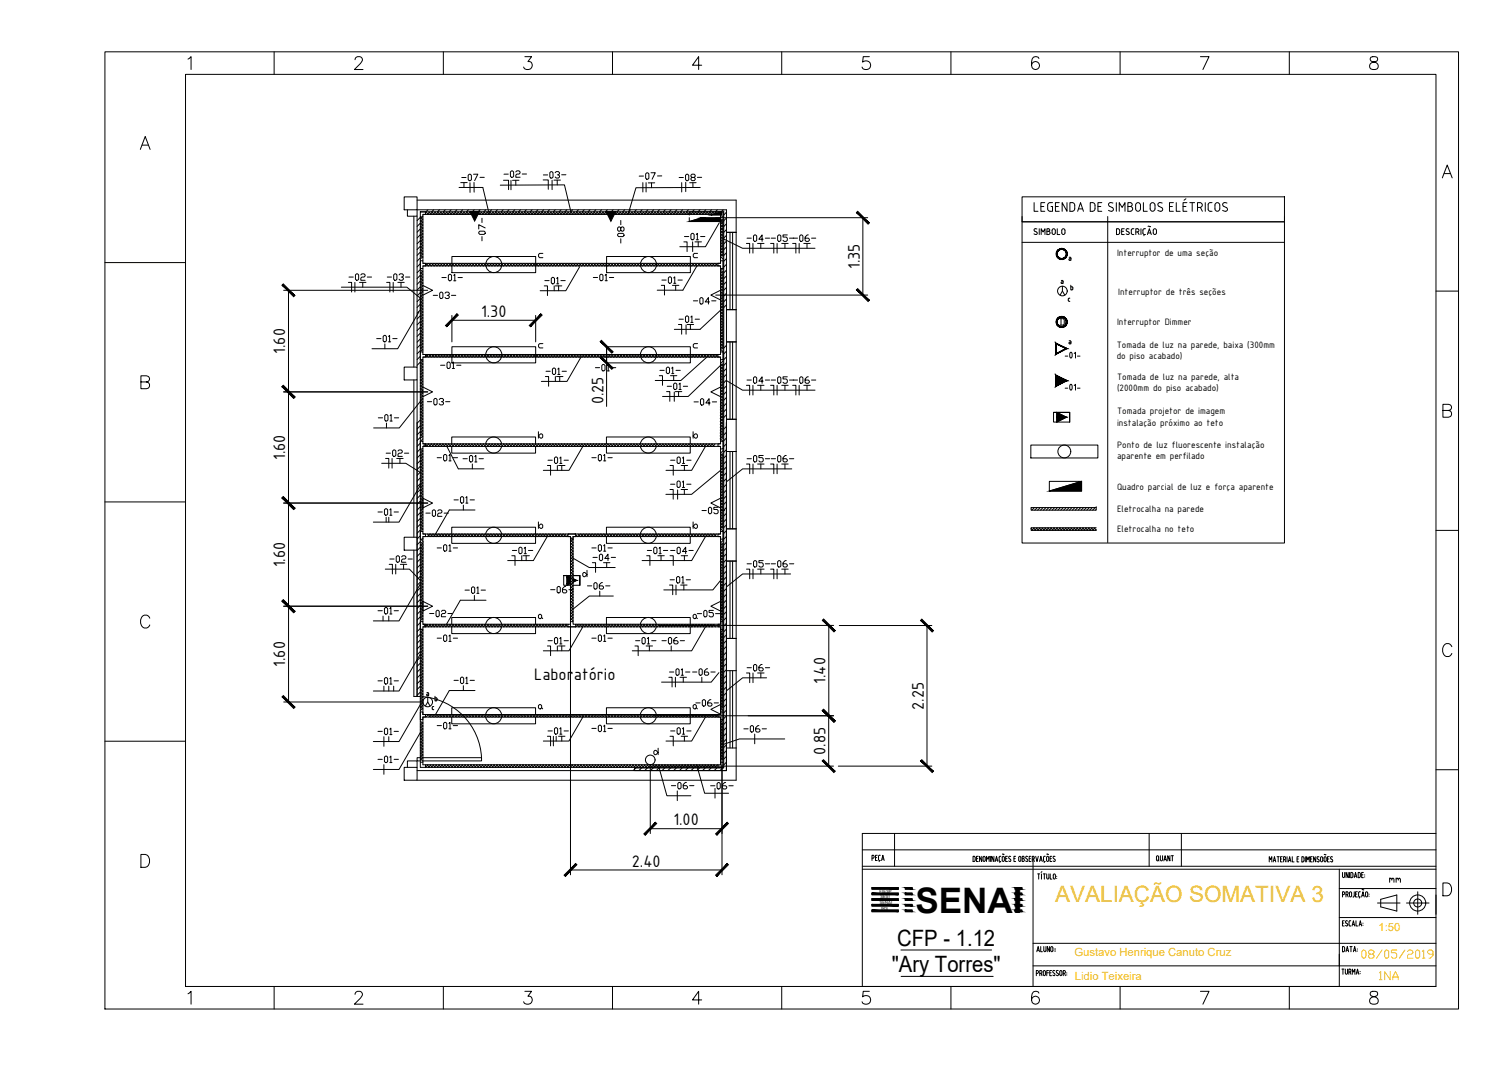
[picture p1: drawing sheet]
<svg xmlns="http://www.w3.org/2000/svg" width="1189mm" height="841mm" viewBox="0 0 1189 841" stroke-linecap="round" stroke-linejoin="round" font-family="sans-serif">
<defs><g id="words">
<text font-size="27.6" x="720" y="719">SENAI</text>
<text font-size="17.7" fill="#ffbf00" x="830" y="710">AVALIAÇÃO SOMATIVA 3</text>
<g font-size="17.7">
<text x="706" y="744">CFP - 1.12</text>
<text x="702" y="765">&quot;Ary Torres&quot;</text>
</g>
<g font-size="14.2">
<text x="676" y="212" transform="rotate(-90 676 212)">1.35</text>
<text x="378" y="249">1.30</text>
<text x="224" y="278" transform="rotate(-90 224 278)">1.60</text>
<text x="475" y="318" transform="rotate(-90 475 318)">0.25</text>
<text x="224" y="362" transform="rotate(-90 224 362)">1.60</text>
<text x="224" y="446" transform="rotate(-90 224 446)">1.60</text>
<text x="224" y="525" transform="rotate(-90 224 525)">1.60</text>
<text x="420" y="535">Laboratório</text>
<text x="650" y="538" transform="rotate(-90 650 538)">1.40</text>
<text x="727" y="558" transform="rotate(-90 727 558)">2.25</text>
<text x="649" y="594" transform="rotate(-90 649 594)">0.85</text>
<text x="530" y="649">1.00</text>
<text x="497" y="682">2.40</text>
</g>
<g font-size="10.6" fill="#ffbf00">
<text x="1071" y="755">08/05/2019</text>
<text x="1084" y="772">1NA</text>
</g>
<g font-size="9.3">
<text x="396" y="141">-02-</text>
<text x="427" y="141">-03-</text>
<text x="383" y="191" transform="rotate(-90 383 191)">-07-</text>
<text x="587" y="191">-04-</text>
<text x="606" y="191">-05-</text>
<text x="623" y="191">-06-</text>
<text x="274" y="222">-02-</text>
<text x="304" y="222">-03-</text>
<text x="347" y="222">-01-</text>
<text x="466" y="222">-01-</text>
<text x="545" y="241">-04-</text>
<text x="533" y="255">-01-</text>
<text x="296" y="270">-01-</text>
<text x="467" y="293">-01-</text>
<text x="429" y="296">-01-</text>
<text x="518" y="295">-01-</text>
<text x="363" y="365">-01-</text>
<text x="587" y="365">-05-</text>
<text x="606" y="365">-06-</text>
<text x="527" y="385">-01-</text>
<text x="343" y="435">-01-</text>
<text x="465" y="435">-01-</text>
<text x="466" y="442">-04-</text>
<text x="526" y="460">-01-</text>
<text x="433" y="468">-06-</text>
<text x="365" y="468">-01-</text>
<text x="296" y="484">-01-</text>
<text x="343" y="506">-01-</text>
<text x="430" y="508">-01-</text>
<text x="465" y="506">-01-</text>
<text x="499" y="508">-01-</text>
<text x="520" y="508">-06-</text>
<text x="587" y="529">-06-</text>
<text x="343" y="575">-01-</text>
<text x="296" y="579">-01-</text>
<text x="430" y="579">-01-</text>
<text x="527" y="579">-01-</text>
<text x="527" y="622">-06-</text>
</g>
<g font-size="8.9" fill="#ffbf00">
<text x="1085" y="733">1:50</text>
<text x="845" y="752">Gustavo Henrique Canuto Cruz</text>
<text x="846" y="771">Lidio Teixeira</text>
</g>
<g font-size="8.8">
<text x="362" y="143">-07-</text>
<text x="502" y="142">-07-</text>
<text x="533" y="143">-08-</text>
<text x="538" y="190">-01-</text>
<text x="492" y="193" transform="rotate(-90 492 193)">-08-</text>
<text x="428" y="224">-01-</text>
<text x="520" y="224">-01-</text>
<text x="340" y="236">-03-</text>
<text x="346" y="291">-01-</text>
<text x="587" y="303">-04-</text>
<text x="606" y="303">-05-</text>
<text x="623" y="303">-06-</text>
<text x="524" y="308">-01-</text>
<text x="335" y="320">-03-</text>
<text x="545" y="320">-04-</text>
<text x="297" y="332">-01-</text>
<text x="303" y="360">-02-</text>
<text x="343" y="364">-01-</text>
<text x="430" y="366">-01-</text>
<text x="465" y="364">-01-</text>
<text x="527" y="366">-01-</text>
<text x="356" y="397">-01-</text>
<text x="296" y="406">-01-</text>
<text x="334" y="407">-02-</text>
<text x="551" y="405">-05-</text>
<text x="402" y="437">-01-</text>
<text x="508" y="437">-01-</text>
<text x="527" y="437">-04-</text>
<text x="306" y="443">-02-</text>
<text x="587" y="447">-05-</text>
<text x="606" y="447">-06-</text>
<text x="461" y="465">-06-</text>
<text x="337" y="486">-02-</text>
<text x="548" y="486">-05-</text>
<text x="526" y="532">-01-</text>
<text x="544" y="532">-06-</text>
<text x="296" y="539">-01-</text>
<text x="356" y="539">-01-</text>
<text x="546" y="557">-06-</text>
<text x="465" y="577">-01-</text>
<text x="584" y="577">-06-</text>
<text x="296" y="601">-01-</text>
<text x="558" y="622">-06-</text>
</g>
<g font-size="7.9">
<text x="879" y="202">Interruptor de uma seção</text>
<text x="880" y="232">Interruptor de três seções</text>
<text x="879" y="256">Interruptor Dimmer</text>
<text x="879" y="273">Tomada de luz na parede, baixa (300mm</text>
<text x="879" y="282">do piso acabado)</text>
<text x="879" y="299">Tomada de luz na parede, alta</text>
<text x="879" y="308">(2000mm do piso acabado)</text>
<text x="879" y="326">Tomada projetor de imagem</text>
<text x="879" y="335">instalação próximo ao teto</text>
<text x="879" y="353">Ponto de luz fluorescente instalação</text>
<text x="879" y="361">aparente em perfilado</text>
<text x="879" y="385">Quadro parcial de luz e força aparente</text>
<text x="879" y="403">Eletrocalha na parede</text>
<text x="879" y="418">Eletrocalha no teto</text>
</g>
<g font-size="7.5">
<text x="909" y="678">QUANT</text>
<text x="1055" y="768">TURMA:</text>
</g>
<g font-size="6.6">
<text x="545" y="204">c</text>
<text x="545" y="275">c</text>
<text x="423" y="488">a</text>
<text x="544" y="488">a</text>
<text x="423" y="559">a</text>
<text x="544" y="559">a</text>
<text x="1093" y="695">mm</text>
</g>
<g font-size="3.7">
<text x="692" y="702">FIESP</text>
<text x="693" y="707">SESI</text>
<text x="692" y="711">SENAI</text>
<text x="693" y="716">IRS</text>
</g>
</g></defs>
<!-- layer: Cota -->
<g fill="none" stroke="#000" stroke-width=".79">
<path d="M83 41h1065v753h-1065zM686 698h21v2h-21zM712 698h6v2h-6zM799 698h5v2h-5zM686 703h21v1h-21zM686 707h21v1h-21zM686 712h21v1h-21zM686 716h21v1h-21zM712 716h6v1h-6zM712 712h6v1h-6zM712 707h6v1h-6zM712 703h6v1h-6z"/>
<path d="M799 716h5v1h-5zM799 712h5v1h-5zM799 707h5v1h-5zM799 703h5v1h-5z"/>
</g>
<!-- layer: Legenda -->
<g fill="none" stroke="#000" stroke-width=".79">
<path d="M146 59h984v717h-984zM148 46l2-1v10M216 41v18M413 45h5l-3 3a3 3 0 0 1 4 4 3 3 0 0 1-5 3l-1-1-1-1M482 41v18M552 51h-7l5-6v10M615 41v18M817 46a2.9 2.9 0 0 0-2-1 2.9 2.9 0 0 0-3 1 7 7 0 0 0 1 8 3 3 0 0 0 5-1 3 3 0 0 0-2-4 3 3 0 0 0-4 2M881 41v18M944 45h7l-5 10M1014 41v18M1079 45a2 2 0 0 0 1 3 4 4 0 0 1 4 5 4 4 0 0 1-4 2 4 4 0 0 1-2-4 5 5 0 0 1 4-3 2.1 2.1 0 0 0 1-3h-1z"/>
<path d="M110 118l4-11 4 11M112 114h5M1135 140l4-10 4 10M1136 137h5M83 207h63M1130 229h18M111 300h6a2.3 2.3 0 0 0 0-4h-6v10h4a2.7 2.7 0 0 0 3-3 2.7 2.7 0 0 0-3-3M1135 323l6-1a2.4 2.4 0 0 0 0-3l-6-1v10h5a2.7 2.7 0 0 0 2-2 2.7 2.7 0 0 0-2-3M83 395h63M1130 417h18M118 486a4 4 0 0 0-4-2 4 4 0 0 0-3 4 4 4 0 0 0 1 5 4 4 0 0 0 4 1l2-2M1142 509a4 4 0 0 0-4-3 4 4 0 0 0-3 4 4 4 0 0 0 1 5 4 4 0 0 0 5 1l1-2"/>
<path d="M83 583h63M1130 606h18M111 672h3a5 5 0 0 1 4 5 5 5 0 0 1-4 5h-3zM1135 695h4a5 5 0 0 1 3 5 5 5 0 0 1-3 5h-4zM1130 704v15M216 776v18M413 780h5l-3 4a3 3 0 0 1 4 4 3 3 0 0 1-5 2h-1l-1-2M482 776v18M615 776v18M678 776h452M881 776v18M944 780h7l-5 10"/>
<path d="M1014 776v18M148 782l2-2v10M552 787h-7l5-7v10M817 781a3 3 0 0 0-4-1 8 8 0 0 0 0 10 3 3 0 0 0 5-2 3 3 0 0 0-3-4 3 3 0 0 0-3 3M1079 780a2.1 2.1 0 0 0 1 4 4 4 0 0 1 4 4 4 4 0 0 1-4 2 4 4 0 0 1-2-3 5 5 0 0 1 4-3 2.1 2.1 0 0 0 1-4h-1z"/>
</g>
<!-- layer: 025 -->
<path d="M813 675v101M1054 684v92M1054 699h76M1054 722h76M813 760h317M813 742h317" fill="none" stroke="#000" stroke-width=".79"/>
<!-- layer: 050 -->
<g fill="none" stroke="#000" stroke-width=".79">
<path d="M704 656v26M904 656v26M930 656v26M1130 656h-452v120M678 669h452M678 684h452M678 682h452M1086 708l13-4v13l-13-4z"/>
<circle cx="1115" cy="710" r="6"/>
<circle cx="1115" cy="710" r="3"/>
</g>
<!-- layer: 018 -->
<g fill="none" stroke="#000" stroke-width=".79">
<path d="M686 675h1a1.2 1.2 0 0 0 1-1 1.2 1.2 0 0 0-1-1h-1v4M689 675h1M690 673h-1v4h1M691 674v2l2 1M692 677v1M693 673h-1l-1 1M694 677l1-4 1 4M694 676h1M767 675v-1h-1v4l1-1v-2M768 676h1M770 674h-2v4h2M772 674v4l-1-4v4"/>
<path d="M774 674h1v3a.9 .9 0 0 1-1 1 .9 .9 0 0 1-1-1zM776 678v-4l1 2 1-2v4M779 674v4M782 674v4l-2-4v4M783 678l1-4 1 4M783 677h2M786 677l1 1M786 675v2M787 678v1M787 678h.1M787 674l-1 1M789 672h1"/>
<path d="M789 674h1v3a.9 .9 0 0 1-1 1 .9 .9 0 0 1 0-1zM791 676h1M793 674h-2v4h2M795 674a1 1 0 0 0-1 0 1 1 0 0 0 0 1l1 1a1 1 0 0 1 0 2 .9 .9 0 0 1-1-1M798 676h1M799 674h-1v4h1M801 675a.9 .9 0 0 1 1-1 .9 .9 0 0 1 1 1v2a.9 .9 0 0 1-1 1 .9 .9 0 0 1-1-1M802 675v2M805 675a.9 .9 0 0 0 1 0 .9 .9 0 0 0-1-1h-1v4h1a1.2 1.2 0 0 0 1-1 1.2 1.2 0 0 0-1-1h-1M809 674a1 1 0 0 0-2 0 .9 .9 0 0 0 0 1l2 1a1.1 1.1 0 0 1-1 2 .9 .9 0 0 1-1-1M810 676h1M811 674h-1v4h1"/>
<path d="M812 676h1a1.2 1.2 0 0 0 1-1 1.2 1.2 0 0 0-1-1h-1v4M813 676l1 2M815 674l1 4 1-4M818 678l1-4 1 4M818 677h2M821 675v2l1 1M822 678v1M822 678h.1M822 674h-1v1M824 672h.1M824 674h1v3a.9 .9 0 0 1-1 1 .9 .9 0 0 1-1-1zM824 672h1"/>
<path d="M826 676h1M828 674h-2v4h2M830 674a.9 .9 0 0 0-1 0 .9 .9 0 0 0 0 1l1 1a1 1 0 0 1 0 2 .9 .9 0 0 1-1-1M999 678v-4l1 2 1-2v4M1002 678l1-4 1 4M1002 677h1M1005 674h2M1006 674v4M1008 676h1M1009 674h-1v4h1M1010 676h1a1.2 1.2 0 0 0 1-1 1.2 1.2 0 0 0-1-1h-1v4M1011 676l1 2"/>
<path d="M1013 674v4M1014 678l1-4 1 4M1014 677h1M1017 674v4h1M1021 676h1M1022 674h-1v4h1M1024 674h1l1 1v2l-1 1h-1zM1027 674v4M1028 678v-4l1 2 1-2v4M1031 676h1M1033 674h-2v4h2M1035 674v4l-1-4v4"/>
<path d="M1038 674a1 1 0 0 0-2 0 1.1 1.1 0 0 0 1 2l1 1a.9 .9 0 0 1-1 1 .9 .9 0 0 1-1 0M1039 674h1l1 3a.9 .9 0 0 1-1 1 .9 .9 0 0 1-1-1zM1042 674h1v3a.9 .9 0 0 1 0 1 .9 .9 0 0 1-1-1zM1043 672h-1M1044 676h2M1046 674h-2v4h2M1048 674a1 1 0 0 0-1 0 1 1 0 0 0 0 2l2 1a.9 .9 0 0 1-1 1 .9 .9 0 0 1-1 0M816 688h2M817 688v4M819 688v4M820 686h-1M821 688h2"/>
<path d="M822 688v4M824 688v2a1 1 0 0 0 0 2 1.1 1.1 0 0 0 1-2v-2M826 688v4h2M829 689a.9 .9 0 0 1 1-1 .9 .9 0 0 1 0 1v1a1 1 0 0 1 0 2 1.1 1.1 0 0 1-1-2M829 689v1M831 689v1M831 691h.1M1056 686v3M1058 686v3a.9 .9 0 0 1-1 1 .9 .9 0 0 1-1-1M1061 686v4l-2-4v4M1062 686v4M1063 686h1v1v3h-1z"/>
<path d="M1066 690l1-4 1 4M1066 689h1M1069 686h1v1v3h-1zM1071 688h1M1072 700h1M1073 686h-2v4h2M1074 688h.1M1074 690h.1M1056 704h1a1.2 1.2 0 0 0 1-1 1.2 1.2 0 0 0-1-1h-1v4M1059 704h1a1.2 1.2 0 0 0 1-1 1.2 1.2 0 0 0-1-1h-1v4M1060 704l1 2M1062 702h1v3a.9 .9 0 0 1 0 1 .9 .9 0 0 1-1-1z"/>
<path d="M1066 702l-1 3v1M1067 703h1M1068 702h-1v4h1M1070 702h-1v5M1070 706h.1M1070 702h.1M1071 706l1-4 1 4M1072 705h1M1075 702h1v3a.9 .9 0 0 1-1 1 .9 .9 0 0 1-1-1zM1077 703v1M1077 705h.1M1056 726h1"/>
<path d="M1058 724h-2v5h2M1059 728l1 1M1060 725a1 1 0 0 0-1 0 1 1 0 0 0 0 1l1 1v1M1063 724l-2 1v2l1 1 1 1M1064 729l1-5 1 5M1064 727h2M1067 724v5h1M1069 729l1-5 1 5M1070 727h1M1072 726h.1M1072 728h.1M816 749l1-4 1 4"/>
<path d="M816 748h2M819 745v4h1M821 745v3a.9 .9 0 0 0 1 1 .9 .9 0 0 0 1-1v-3M826 745v4l-2-4v4M827 746a.9 .9 0 0 1 1-1 .9 .9 0 0 1 0 1v2a.9 .9 0 0 1 0 1 .9 .9 0 0 1-1-1M827 746v2M829 747h.1M829 748h.1M830 747h.1M830 748h.1M1056 745h1l1 1v2l-1 1h-1zM1059 749l1-4 1 4"/>
<path d="M1059 748h2M1062 745h2M1063 745v4M1065 749l1-4 1 4M1065 748h2M815 766h1a1.2 1.2 0 0 0 1-1 1.2 1.2 0 0 0-1-1h-1v4M818 766h1a1.2 1.2 0 0 0 1-1 1.2 1.2 0 0 0-1-1h-1v4M819 766l1 2M821 764h1l1 2a1.1 1.1 0 0 1-1 2 1.1 1.1 0 0 1-1-2zM824 765h1M825 764h-1v4M826 765h1"/>
<path d="M827 764h-1v4h1M830 764a1 1 0 0 0-2 0 1 1 0 0 0 1 1l1 1a1 1 0 0 1 0 2 1.1 1.1 0 0 1-2-1M833 764a1 1 0 0 0-2 0 .9 .9 0 0 0 0 1l2 1a1.1 1.1 0 0 1-1 2 .9 .9 0 0 1-1-1M834 764h1l1 2a1.1 1.1 0 0 1-1 2 1.1 1.1 0 0 1-1-2zM837 766a1.2 1.2 0 0 0 1-1 1.2 1.2 0 0 0-1-1v4M838 766v2M839 765v1M839 767h.1"/>
</g>
<!-- layer: LCENTRO -->
<path d="M1084 710h18M1107 710h17M1115 702v17" fill="none" stroke="#000" stroke-width=".79"/>
<!-- layer: 0 -->
<path d="M709 747h71M709 768h72" fill="none" stroke="#000" stroke-width=".79"/>
<!-- layer: Cota -->
<g fill="#000" stroke="#000" stroke-width=".79">
<path d="M686 698l21 2v-2zM686 698l21 2h-21z"/>
<path d="M712 698l6 2v-2zM712 698l6 2h-6z"/>
<path d="M799 698l5 2v-2zM799 698l5 2h-5z"/>
<path d="M686 703l21 1v-1zM686 703l21 1h-21z"/>
<path d="M686 707l21 1v-1zM686 707l21 1h-21z"/>
<path d="M686 712l21 1v-1zM686 712l21 1h-21z"/>
<path d="M686 716l21 1v-1zM686 716l21 1h-21z"/>
<path d="M712 703l6 1v-1zM712 703l6 1h-6z"/>
<path d="M712 707l6 1v-1zM712 707l6 1h-6z"/>
<path d="M712 712l6 1v-1zM712 712l6 1h-6z"/>
<path d="M712 716l6 1v-1zM712 716l6 1h-6z"/>
<path d="M799 703l5 1v-1zM799 703l5 1h-5z"/>
<path d="M799 707l5 1v-1zM799 707l5 1h-5z"/>
<path d="M799 712l5 1v-1zM799 712l5 1h-5z"/>
<path d="M799 716l5 1v-1zM799 716l5 1h-5z"/>
</g>
<!-- layer: Texto -->
<path d="M279 47l1-2h3a2.4 2.4 0 0 1 2 3l-6 7h7M349 41v18M684 45h-5v4a4 4 0 0 1 5 0 4 4 0 0 1-1 5 4 4 0 0 1-5-1M748 41v18M349 776v18M684 780h-5v4a4 4 0 0 1 5 0 4 4 0 0 1-1 6 4 4 0 0 1-5-2M748 776v18M279 782l1-2h3a2.5 2.5 0 0 1 2 4l-6 6h7" fill="none" stroke="#000" stroke-width=".79"/>
<!-- layer: 050_Alvenaria -->
<path d="M318 155h10v10h-10zM328 157h251v26h-7v-18h-244v5h-7v-5M572 244h7v25h-7zM318 289h10v10h-10zM572 330h7v25h-7zM572 416h7v25h-7zM318 423h10v10h-10zM572 502h7v26h-7zM318 604h10v10h-10zM321 604v-5h7v5M328 606h244v-18h7v26h-251" fill="none" stroke="#000" stroke-width=".79"/>
<!-- layer: 018_Cotas -->
<g fill="none" stroke="#000" stroke-width=".79">
<path d="M331 178l2 2M331 173l2 2M333 178l-2-2-3 2M333 173l-2-2-3 3M333 170l-2 2M333 172l-2 2M333 174l-2 2M333 177l-2 2M333 179l-2 2M335 167l2 2M337 165l-2 2M337 167l2 2"/>
<path d="M338 167l-2 2M340 167l2 2M341 167l-3 2M341 165l-1 2M342 167l2 2M343 167l-2 2M344 167l2 2M345 167l-2 2M346 165l-2 2M346 167l2 2M347 167l-2 2M349 167l2 2"/>
<path d="M350 167l-2 2M350 165l-1 2M351 167l2 2M352 167l-2 2M353 167l2 2M354 167l-2 2M355 165l-2 2M355 167l3 2M356 167l-2 2M358 167l2 2M359 167l-2 2M359 165l-1 2"/>
<path d="M360 167l2 2M361 167l-2 2M362 167l2 2M363 167l-2 2M364 165l-2 2M365 167l2 2M366 167l-2 2M367 167l2 2M368 167l-2 2M369 165l-2 2M369 167l2 2M370 167l-2 2"/>
<path d="M371 167l2 2M372 167l-2 2M373 165l-1 2M374 167l2 2M375 167l-2 2M376 167l2 2M377 167l-2 2M378 165l-2 2M378 167l2 2M379 167l-2 2M381 167l2 2M382 167l-2 2"/>
<path d="M382 165l-1 2M383 167l2 2M384 167l-2 2M385 167l2 2M386 167l-2 2M387 165l-2 2M387 167l2 2M388 167l-2 2M390 167l2 2M391 167l-2 2M391 165l-1 2M392 167l2 2"/>
<path d="M393 167l-2 2M394 167l2 2M395 167l-2 2M396 165l-2 2M396 167l3 2M397 167l-2 2M399 167l2 2M400 167l-2 2M400 165l-1 2M401 167l2 2M402 167l-2 2M403 167l2 2"/>
<path d="M404 167l-2 2M405 165l-2 2M406 167l2 2M407 167l-2 2M408 167l2 2M409 167l-2 2M410 165l-2 2M410 167l2 2M411 167l-2 2M412 167l2 2M413 167l-2 2M414 165l-2 2"/>
<path d="M415 167l2 2M416 167l-2 2M417 167l2 2M418 167l-2 2M419 165l-2 2M419 167l2 2M420 167l-2 2M422 167l2 2M423 167l-3 2M423 165l-1 2M424 167l2 2M425 167l-2 2"/>
<path d="M426 167l2 2M427 167l-2 2M428 165l-2 2M428 167l2 2M429 167l-2 2M431 167l2 2M432 167l-2 2M432 165l-1 2M433 167l2 2M434 167l-2 2M435 167l2 2M436 167l-2 2"/>
<path d="M437 165l-2 2M437 167l3 2M438 167l-2 2M440 167l2 2M441 167l-2 2M441 165l-1 2M442 167l2 2M443 167l-2 2M444 167l2 2M445 167l-2 2M446 165l-2 2M447 167l2 2"/>
<path d="M448 167l-2 2M449 167l2 2M450 167l-2 2M451 165l-2 2M451 167l2 2M452 167l-2 2M453 167l2 2M454 167l-2 2M455 165l-2 2M456 167l2 2M457 167l-2 2M458 167l2 2"/>
<path d="M459 167l-2 2M460 165l-2 2M460 167l2 2M461 167l-2 2M463 167l2 2M464 167l-3 2M464 165l-1 2M465 167l2 2M466 167l-2 2M467 167l2 2M468 167l-2 2M469 165l-2 2"/>
<path d="M469 167l2 2M470 167l-2 2M472 167l2 2M473 167l-2 2M473 165l-1 2M474 167l2 2M475 167l-2 2M476 167l2 2M477 167l-2 2M478 165l-2 2M478 167l2 2M479 167l-2 2"/>
<path d="M481 167l2 2M482 167l-2 2M482 165l-1 2M483 167l2 2M484 167l-2 2M485 167l2 2M486 167l-2 2M487 165l-2 2M488 167l2 2M489 167l-2 2M490 167l2 2M491 167l-2 2"/>
<path d="M492 165l-2 2M492 167l2 2M493 167l-2 2M494 167l2 2M495 167l-2 2M496 165l-2 2M497 167l2 2M498 167l-2 2M499 167l2 2M500 167l-2 2M501 165l-2 2M501 167l2 2"/>
<path d="M502 167l-2 2M504 167l2 2M504 167l-2 2M505 165l-1 2M506 167l2 2M507 167l-2 2M508 167l2 2M509 167l-2 2M510 165l-2 2M510 167l2 2M511 167l-2 2M513 167l2 2"/>
<path d="M514 167l-2 2M514 165l-1 2M515 167l2 2M516 167l-2 2M517 167l2 2M518 167l-2 2M519 165l-2 2M519 167l2 2M520 167l-2 2M522 167l2 2M523 167l-2 2M523 165l-1 2"/>
<path d="M524 167l2 2M525 167l-2 2M526 167l2 2M527 167l-2 2M528 165l-2 2M529 167l2 2M530 167l-2 2M531 167l2 2M532 167l-2 2M533 165l-2 2M533 167l2 2M534 167l-2 2"/>
<path d="M535 167l2 2M536 167l-2 2M537 165l-2 2M538 167l2 2M539 167l-2 2M540 167l2 2M541 167l-2 2M542 165l-2 2M542 167l2 2M543 167l-2 2M544 167l3 2M546 167l-3 2"/>
<path d="M546 165l-1 2M547 167l2 2M548 167l-2 2M549 167l2 2M550 167l-2 2M551 165l-2 2M551 167l2 2M552 167l-2 2M554 167l2 2M555 167l-2 2M555 165l-1 2M556 167l2 2"/>
<path d="M557 167l-2 2M558 167l2 2M559 167l-2 2M560 165l-2 2M560 167l2 2M561 167l-2 2M563 167l2 2M563 171h120M564 167l-2 2M564 165l-1 2M567 177l2 2M567 175l2 2"/>
<path d="M567 172l2 2M569 165l-2 2M569 172l-2 2M569 175l-2 2M569 177l-2 2 2 2M569 179l-2 2M572 167l-3 2M572 172l-3 2M572 176l-3 2M679 171v61M331 196l2 2M331 192l2 2"/>
<path d="M331 187l2 2M331 182l2 2M333 187l-2-2-3 2M333 182l-2-2-3 3M333 191l-2-2-3 3M333 196l-2-2-3 2M333 181l-2 2M333 184l-2 2M333 186l-2 2M333 188l-2 2M333 190l-2 2M333 193l-2 2"/>
<path d="M333 195l-2 2M333 197l-2 2M333 200l-2 2M567 200l2 2M567 197l2 2M567 195l2 2M567 193l2 2M567 188l2 2M567 186l2 2M567 184l2 2M567 181l2 2M569 181l-2 2"/>
<path d="M569 184l-2 2M569 186l-2 2M569 188l-2 2 2 2M569 191l-2 2M569 193l-2 2M569 195l-2 2M569 197l-2 2M569 200l-2 2 2 2M572 181l-3 2M572 185l-3 2M572 190l-3 2M572 194l-3 2"/>
<path d="M572 199l-3 2M331 207l-3 3M331 203l-3 2M331 219l2 2M331 214l2 2M331 201l2 2M333 200l-2-2-3 3M333 219l-2-2-3 2M333 214l-2-2-3 3M333 202l-2 2M333 213l-2 2M333 215l-2 3"/>
<path d="M333 218l-2 2M335 207l2 2M337 207l-2 2M337 207l2 2M339 207l-2 2M339 207l3 2 2-2M341 207l-2 2M342 207l2 2M344 207l2 2M346 207l-2 2M346 207l2 2 2-2M348 207l-2 2"/>
<path d="M349 207l2 2M351 207l2 2M353 207l-2 2M353 207l2 2M355 207l-2 2M355 207l2 2M357 207l-2 2M358 207l2 2 2-2M360 207l-2 2M360 207l2 2M362 207l2 2M364 207l-2 2"/>
<path d="M364 207l3 2 2-2M366 207l-2 2M367 207l2 2M369 207l2 2M371 207l-2 2M371 207l2 2M373 207l-2 2M374 207l2 2M376 207l-2 2M376 207l2 2 2-2M378 207l-2 2M378 207l2 2"/>
<path d="M380 207l2 2M382 207l-2 2M383 207l2 2 2-2M385 207l-2 2M385 207l2 2M387 207l2 2M389 207l-2 2M390 207l2 2M391 207l-2 2M392 207l2 2M394 207l-2 2M394 207l2 2 2-2"/>
<path d="M396 207l-2 2M396 207l2 2M399 207l2 2M401 207l-2 2M401 207l2 2M403 207l-2 2M403 207l2 2M405 207l-2 2M406 207l2 2 2-2M407 207l-2 2M408 207l2 2M410 207l2 2"/>
<path d="M412 207l-2 2M412 207l2 2M414 207l-2 2M415 207l2 2M417 207l-2 2M417 207l2 2M419 207l-2 2M419 207l2 2M421 207l-2 2M421 207l2 2M423 207l-2 2M424 207l2 2"/>
<path d="M426 207l-2 2M426 207l2 2M428 207l-2 2M428 207l2 2M430 207l-2 2M431 207l2 2M432 207l-2 2M433 207l2 2M435 207l-2 2M435 207l2 2M437 207l-2 2M437 207l2 2"/>
<path d="M439 207l-2 2M440 207l2 2M442 207l-2 2M442 207l2 2M444 207l-2 2M444 207l2 2M446 207l-2 2M446 207l3 2 2-2M448 207l-2 2M449 207l2 2M451 207l2 2M453 207l-2 2"/>
<path d="M453 207l2 2M455 207l-2 2M456 207l2 2M458 207l-2 2M458 207l2 2M460 207l-2 2M460 207l2 2M462 207l-2 2M462 207l2 2M464 207l-2 2M465 207l2 2 2-2M467 207l-2 2"/>
<path d="M467 207l2 2M469 207l2 2M471 207l-2 2M472 207l2 2M473 207l-2 2M474 207l2 2M476 207l-2 2M476 207l2 2 2-2M478 207l-2 2M478 207l2 2M481 207l2 2M483 207l-2 2"/>
<path d="M483 207l2 2M485 207l-2 2M485 207l2 2M487 207l-2 2M487 207l3 2 2-2M489 207l-2 2M490 207l2 2M492 207l2 2M494 207l-2 2M494 207l2 2M496 207l-2 2M497 207l2 2"/>
<path d="M499 207l-2 2M499 207l2 2M501 207l-2 2M501 207l2 2M503 207l-2 2M503 207l2 2M505 207l-2 2M506 207l2 2M508 207l-2 2M508 207l2 2M510 207l-2 2M510 207l2 2"/>
<path d="M512 207l-2 2M513 207l2 2M514 207l-2 2M515 207l2 2M517 207l-2 2M517 207l2 2M519 207l-2 2M519 207l2 2M521 207l-2 2M522 207l2 2M524 207l-2 2M524 207l2 2"/>
<path d="M526 207l-2 2M526 207l2 2M528 207l-2 2M528 207l2 2M530 207l-2 2M531 207l2 2M533 207l-2 2M533 207l2 2M535 207l-2 2M535 207l2 2M537 207l-2 2M538 207l2 2"/>
<path d="M539 207l-1 2M540 207l2 2M542 207l-2 2M542 207l2 2M544 207l-2 2M544 207l2 2M546 207l-2 2M547 207l2 2M549 207l-2 2M549 207l2 2M551 207l-2 2M551 207l2 2"/>
<path d="M553 207l-2 2M554 207l1 2M555 207l-2 2M556 207l2 2M558 207l-2 2M558 207l2 2M560 207l-2 2M560 207l2 2M562 207l-2 2M563 207l2 2M565 207l-2 2M567 218l2 2"/>
<path d="M567 216l2 2M567 213l2 2M569 211l-2 2M569 213l-2 2M569 216l-2 2M569 218l-2 2 2 2M572 203l-3 3M572 208l-3 2M572 213l-3 2M572 217l-3 2M223 228h114M227 228v324"/>
<path d="M331 237l2 2M331 233l2 2M331 228l2 2M331 223l2 2M333 232l-2-2-3 3M333 223l-2-2-3 3M333 228l-2-2-3 2M333 237l-2-2-3 2M333 220l-2 2M333 222l-2 2M333 225l-2 2M333 227l-2 2"/>
<path d="M333 229l-2 2M333 231l-2 2M333 234l-2 2M333 236l-2 2M333 238l-2 2M563 232h120M567 236l2 2M567 234l2 2M567 229l2 2M567 227l2 2M567 225l2 2M567 222l2 2"/>
<path d="M569 220l-2 2M569 222l-2 2M569 225l-2 2M569 227l-2 2M569 229l-2 2 2 2M569 232l-2 2M569 234l-2 2M569 236l-2 2 2 2M569 238l-2 2M572 222l-3 2M572 226l-3 2M572 231l-3 2"/>
<path d="M572 235l-3 2M572 240l-3 2M331 260l2 2M331 255l2 2M331 251l2 2M331 246l2 2M331 242l2 2M333 241l-2-2-3 3M333 255l-2-2-3 3M333 246l-2-2-3 2M333 250l-2-2-3 3M333 260l-2-2-3 2"/>
<path d="M333 240l-2 3M333 243l-2 2M333 245l-2 2M333 247l-2 2M333 250l-2 2M333 252l-2 2M333 254l-2 2M333 256l-2 2M333 259l-2 2M356 248v21M356 252h65M421 248v21"/>
<path d="M567 259l2 2M567 254l2 2M567 252l2 2M567 247l2 2M567 245l2 2M567 243l2 2M567 241l2 2M569 241l-2 2M569 243l-2 2M569 245l-2 2M569 247l-2 3 2 2M569 250l-2 2"/>
<path d="M569 252l-2 2M569 254l-2 2 2 3M569 257l-2 2M569 259l-2 2 2 2M331 276l-3 2M331 274l2 2M331 269l2 2M331 264l2 2M333 264l-2-2-3 3M333 273l-2-2-3 3M333 269l-2-2-3 2M333 261l-2 2"/>
<path d="M333 263l-2 2M333 266l-2 2M333 268l-2 2M333 270l-2 2M333 272l-2 2M333 275l-2 2M335 279l2 2M337 279l-2 2M337 279l2 2M339 279l-2 2M340 279l2 2M342 279l-2 2"/>
<path d="M342 279l2 2M344 279l-2 2M344 279l2 2M346 279l-2 2M346 279l2 2M348 279l-2 2M349 279l2 2M351 279l-2 2M351 279l2 2M353 279l-2 2M353 279l2 2M355 279l-2 2"/>
<path d="M356 279l1 2M358 279l-2 2M358 279l2 2M360 279l-2 2M360 279l2 2M362 279l-2 2M362 279l2 2M364 279l-2 2M365 279l2 2M367 279l-2 2M367 279l2 2M369 279l-2 2"/>
<path d="M369 279l2 2M371 279l-2 2M371 279l2 2M373 279l-1 2M374 279l2 2M376 279l-2 2M376 279l2 2M378 279l-2 2M378 279l2 2M380 279l-2 2M381 279l2 2M383 279l-2 2"/>
<path d="M383 279l2 2M385 279l-2 2M385 279l2 2M387 279l-2 2M387 279l2 2M389 279l-2 2M390 279l2 2M392 279l-2 2M392 279l2 2M394 279l-2 2M394 279l2 2M396 279l-2 2"/>
<path d="M397 279l1 2M398 279l-1 2M399 279l2 2M401 279l-2 2M401 279l2 2M403 279l-2 2M403 279l2 2M405 279l-2 2M406 279l2 2M408 279l-2 2M408 279l2 2M410 279l-2 2"/>
<path d="M410 279l2 2M412 279l-2 2M412 279l2 2M414 279l-2 2M415 279l2 2M417 279l-2 2M417 279l2 2M419 279l-2 2M419 279l2 2M421 279l-2 2M422 279l2 2M424 279l-2 2"/>
<path d="M424 279l2 2M426 279l-2 2M426 279l2 2M428 279l-2 2M428 279l2 2M430 279l-2 2M431 279l2 2M433 279l-2 2M433 279l2 2M435 279l-2 2M435 279l2 2M437 279l-2 2"/>
<path d="M438 279l1 2M440 279l-2 2M440 279l2 2M442 279l-2 2M442 279l2 2M444 279l-2 2M444 279l2 2M446 279l-2 2M447 279l2 2M449 279l-2 2M449 279l2 2M451 279l-2 2"/>
<path d="M451 279l2 2M453 279l-2 2M453 279l2 2M455 279l-2 2M456 279l2 2M458 279l-2 2M458 279l2 2M460 279l-2 2M460 279l2 2M462 279l-2 2M463 279l2 2M465 279l-2 2"/>
<path d="M465 279l2 2M467 279l-2 2M467 279l2 2M469 279l-2 2M469 279l2 2M471 279l-2 2M472 279l2 2M474 279l-2 2M474 279l2 2M476 279l-2 2M476 279l2 2M477 273v47"/>
<path d="M478 279l-2 2M479 279l1 2M480 279l-2 2M481 279l2 2M483 279l-2 2M483 279l2 2M485 279l-2 2M485 279l2 2M487 279l-2 2M488 279l2 2M490 279l-2 2M490 279l2 2"/>
<path d="M492 279l-2 2M492 279l2 2M494 279l-2 2M494 279l2 2M496 279l-2 2M497 279l2 2M499 279l-2 2M499 279l2 2M501 279l-2 2M501 279l2 2M503 279l-2 2M504 279l2 2"/>
<path d="M506 279l-2 2M506 279l2 2M508 279l-2 2M508 279l2 2M510 279l-2 2M510 279l2 2M512 279l-2 2M513 279l2 2M515 279l-2 2M515 279l2 2M517 279l-2 2M517 279l2 2"/>
<path d="M519 279l-2 2M520 279l2 2M521 279l-2 2M522 279l2 2M524 279l-2 2M524 279l2 2M526 279l-2 2M526 279l2 2M528 279l-2 2M529 279l2 2M531 279l-2 2M531 279l2 2"/>
<path d="M533 279l-2 2M533 279l2 2M535 279l-2 2M535 279l2 2M537 279l-2 2M538 279l2 2M540 279l-2 2M540 279l2 2M542 279l-2 2M542 279l2 2M544 279l-2 2M545 279l2 2"/>
<path d="M547 279l-3 2M547 279l2 2M549 279l-2 2M549 279l2 2M551 279l-2 2M551 279l2 2M553 279l-2 2M554 279l2 2 2-2M556 279l-2 2M556 279l2 2M558 279l2 2M560 279l-2 2"/>
<path d="M560 279l3 2 2-2M562 279l-2 2M563 279l2 2M567 275l2 2M567 272l2 2M567 270l2 2M567 266l2 2M567 263l2 2M569 261l-2 2M569 263l-2 2M569 266l-2 2 2 2M569 268l-2 2"/>
<path d="M569 270l-2 2M569 273l-2 2M572 272l-3 2M572 276l-3 2M331 280l-3 3M331 299l2 2M331 296l2 2M331 294l2 2M331 292l2 2M331 289l2 2M331 287l2 2M331 283l2 2"/>
<path d="M333 287l-2-2-3 2M333 284l-2 2M333 286l-2 2M333 288l-2 2M333 291l-2 2M333 293l-2 2M333 295l-2 2M333 297l-2 2M333 300l-2 2M567 300l2 2M567 293l2 2M567 288l2 2"/>
<path d="M569 284l-2 2 2 2M569 286l-2 2M569 288l-2 3 2 2M569 291l-2 2M569 293l-2 2 2 2M569 295l-2 2 2 3M569 298l-2 2M569 300l-2 2 2 2M572 281l-3 2M572 285l-3 3M572 290l-3 2M572 294l-3 3"/>
<path d="M572 299l-3 2M223 308h114M331 319l2 2M331 317l2 2M331 314l2 3M331 312l2 2M331 310l2 2M331 308l2 2M331 305l2 2M331 303l2 2M331 301l2 2M333 302l-2 2"/>
<path d="M333 304l-2 2M333 307l-2 2M333 309l-2 2M333 311l-2 2M333 313l-2 2M333 316l-2 2M333 318l-2 2M567 318l2 2M567 311l2 2M567 306l2 3M569 302l-2 2 2 2M569 304l-2 3"/>
<path d="M569 307l-2 2 2 2M569 309l-2 2M569 311l-2 2 2 2M569 314l-2 2 2 2M569 316l-2 2M569 318l-2 2 2 2M572 304l-3 2M572 308l-3 2M572 313l-3 2M572 317l-3 2M331 337l2 2M331 333l2 2"/>
<path d="M331 328l2 2M331 326l2 2M331 324l2 2M331 321l2 2M333 325l-2 2M333 332l-2-2-3 3M333 337l-2-2-3 3M333 320l-2 2M333 322l-2 3M333 327l-2 2M333 329l-2 2M333 332l-2 2"/>
<path d="M333 334l-2 2M333 336l-2 2M333 338l-2 2M567 338l2 2M567 336l2 2M567 334l2 2M567 331l2 3M567 329l2 2M567 327l2 2M567 325l2 2M567 322l2 3M569 320l-2 3"/>
<path d="M569 323l-2 2M569 325l-2 2M569 327l-2 2M569 329l-2 3M569 332l-2 2M569 334l-2 2M569 336l-2 3M569 339l-2 2M572 336l-3 2M572 322l-3 2M572 326l-3 3M331 349l-3 2"/>
<path d="M331 344l-3 3M331 355l2 3M331 342l2 2M333 342l-2-2-3 2M333 355l-2-2-3 3M333 360l-2-2-3 2M333 341l-2 2M333 343l-2 2M333 345l-2 2M333 354l-2 2M333 357l-2 2M333 359l-2 2"/>
<path d="M335 349l2 2M335 349l-2 2M337 349l2 2M337 349l-2 2M339 349l2 2M340 349l-2 2M341 349l2 2M342 349l-2 2M344 349l2 2M344 349l-2 2M346 349l2 2M346 349l-2 2"/>
<path d="M348 349l2 2M349 349l-2 2M351 349l2 2M351 349l-2 2M353 349l2 2M353 349l-2 2M355 349l2 2M356 349l-3 2M357 349l2 2M358 349l-2 2M360 349l2 2M360 349l-2 2"/>
<path d="M362 349l2 2M362 349l-2 2M364 349l2 2M365 349l-2 2M367 349l2 2M367 349l-2 2M369 349l2 2M369 349l-2 2M371 349l2 2M371 349l-2 2M373 349l2 2M374 349l-2 2"/>
<path d="M376 349l2 2M376 349l-2 2M378 349l2 2M378 349l-2 2M380 349l2 2M381 349l-2 2M382 349l3 2M383 349l-2 2M385 349l2 2M385 349l-2 2M387 349l2 2M387 349l-2 2"/>
<path d="M389 349l2 2M390 349l-2 2M392 349l2 2M392 349l-2 2M394 349l2 2M394 349l-2 2M396 349l2 2M396 349l-2 2M398 349l2 2M399 349l-2 2M401 349l2 2M401 349l-2 2"/>
<path d="M403 349l2 2M403 349l-2 2M405 349l2 2M406 349l-2 2M408 349l2 2M408 349l-2 2M410 349l2 2M410 349l-2 2M412 349l2 2M412 349l-2 2M414 349l2 2M415 349l-2 2"/>
<path d="M417 349l2 2M417 349l-2 2M419 349l2 2M419 349l-2 2M421 349l2 2M422 349l-3 2M424 349l1 2M424 349l-2 2M426 349l2 2M426 349l-2 2M428 349l2 2M428 349l-2 2"/>
<path d="M430 349l2 2M431 349l-2 2M433 349l2 2M433 349l-2 2M435 349l2 2M435 349l-2 2M437 349l2 2M437 349l-2 2M439 349l2 2M440 349l-2 2M442 349l2 2M442 349l-2 2"/>
<path d="M444 349l2 2M444 349l-2 2M446 349l2 2M447 349l-2 2M449 349l2 2M449 349l-2 2M451 349l2 2M451 349l-2 2M453 349l2 2M453 349l-2 2M455 349l2 2M456 349l-2 2"/>
<path d="M458 349l2 2M458 349l-2 2M460 349l2 2M460 349l-2 2M462 349l2 2M462 349l-2 2M464 349l3 2M465 349l-2 2M467 349l2 2M467 349l-2 2M469 349l2 2M469 349l-2 2"/>
<path d="M471 349l2 2M472 349l-2 2M474 349l2 2M474 349l-2 2M476 349l2 2M476 349l-2 2M478 349l2 2M478 349l-2 2M480 349l2 2M481 349l-2 2M483 349l2 2M483 349l-2 2"/>
<path d="M485 349l2 2M485 349l-2 2M487 349l2 2M488 349l-2 2M490 349l2 2M490 349l-2 2M492 349l2 2M492 349l-2 2M494 349l2 2M494 349l-2 2M496 349l2 2M497 349l-2 2"/>
<path d="M499 349l2 2M499 349l-2 2M501 349l2 2M501 349l-2 2M503 349l2 2M503 349l-2 2M506 349l2 2M506 349l-2 2M508 349l2 2M508 349l-2 2M510 349l2 2M510 349l-2 2"/>
<path d="M512 349l2 2M513 349l-2 2M515 349l2 2M515 349l-2 2M517 349l2 2M517 349l-2 2M519 349l2 2M519 349l-2 2M521 349l2 2M522 349l-2 2M524 349l2 2M524 349l-2 2"/>
<path d="M526 349l2 2M526 349l-2 2M528 349l2 2M529 349l-3 2M531 349l2 2M531 349l-2 2M533 349l2 2M533 349l-2 2M535 349l2 2M535 349l-2 2M537 349l2 2M538 349l-2 2"/>
<path d="M540 349l2 2M540 349l-2 2M542 349l2 2M542 349l-2 2M544 349l2 2M544 349l-2 2M546 349l3 2M547 349l-2 2M549 349l2 2M549 349l-2 2M551 349l2 2M551 349l-2 2"/>
<path d="M553 349l2 2M554 349l-2 2M556 349l2 2M556 349l-2 2M558 349l2 2M558 349l-2 2M560 349l2 2M560 349l-2 2M563 349l-2 2M567 345l2 2M567 343l2 2M567 341l2 2"/>
<path d="M567 359l2 2M567 357l2 2M569 341l-2 2M569 343l-2 2M569 354l-2 3M569 357l-2 2M569 359l-2 2 2 2M572 340l-3 2M572 345l-3 2M572 349l-3 2M572 354l-3 2M572 358l-3 2"/>
<path d="M331 378l2 2M331 374l2 2M331 369l2 2M331 365l2 2M331 360l2 2M333 364l-2-2-3 3M333 369l-2-2-3 2M333 373l-2-2-3 3M333 378l-2-2-3 3M333 361l-2 2M333 363l-2 3M333 366l-2 2"/>
<path d="M333 368l-2 2M333 370l-2 2M333 373l-2 2M333 375l-2 2M333 377l-2 2M333 379l-2 2M567 377l2 2M567 375l2 2M567 373l2 2M567 370l2 2M567 366l2 2M567 364l2 2"/>
<path d="M569 361l-2 2M569 364l-2 2M569 366l-2 2 2 2M569 368l-2 2M569 370l-2 2M569 373l-2 2M569 375l-2 2M569 377l-2 2 2 3M569 380l-2 2M572 363l-3 2M572 367l-3 2M572 372l-3 2"/>
<path d="M572 377l-3 2M223 396h114M331 385l-3 3M331 396l2 2M331 392l2 2M331 387l2 2M331 385l2 2M331 383l2 2M333 383l-2-2-3 2M333 396l-2-2-3 3M333 392l-2-2-3 2M333 382l-2 2"/>
<path d="M333 384l-2 2M333 386l-2 2M333 389l-2 2M333 391l-2 2M333 393l-2 2M333 395l-2 2M333 398l-2 2M333 400l-2 2M567 393l2 2M567 391l2 2M567 389l2 2M567 384l2 2"/>
<path d="M567 382l2 2M569 382l-2 2M569 384l-2 2 2 2M569 386l-2 2M569 389l-2 2M569 391l-2 2M569 393l-2 2M572 381l-3 2M572 386l-3 2M572 390l-3 2M572 395l-3 2M331 417l-3 3"/>
<path d="M331 415l2 2M331 410l2 2M331 406l2 2M331 401l2 2M333 405l-2-2-3 3M333 401l-2-2-3 2M333 410l-2-2-3 2M333 414l-2-2-3 3M333 402l-2 2M333 404l-2 2M333 407l-2 2M333 409l-2 2"/>
<path d="M333 411l-2 2M333 414l-2 2M333 416l-2 2M567 414l2 2M567 411l2 2M567 409l2 2M567 407l2 2M569 407l-2 2M569 409l-2 2M569 411l-2 2M569 414l-2 2 2 2M572 408l-3 3"/>
<path d="M572 413l-3 2M572 418l-3 2M331 422l-3 2M331 437l2 3M331 433l2 2M331 428l2 3M331 424l2 2M333 437l-2-2-3 3M333 438l-2 3M333 428l-2-2-3 3M333 433l-2-2-3 2M333 427l-2 2"/>
<path d="M333 429l-2 3M333 432l-2 2M333 434l-2 2M333 436l-2 2M336 420l2 2 2-2M338 420l-2 2M339 420l2 2M341 420l2 2 2-2M343 420l-2 2M343 420l2 2M345 420l2 2M347 420l-2 2"/>
<path d="M348 420l2 2 2-2M350 420l-2 2M350 420l2 2M352 420l2 2M354 420l-2 2M355 420l2 2M356 420l-2 2M357 420l2 2M359 420l-2 2M359 420l2 2 2-2M361 420l-2 2M361 420l2 2"/>
<path d="M364 420l2 2M366 420l-2 2M366 420l2 2 2-2M368 420l-2 2M368 420l2 2M371 420l2 2 2-2M372 420l-2 2M373 420l2 2M375 420l2 2M377 420l-2 2M377 420l2 2 2-2M379 420l-2 2"/>
<path d="M380 420l2 2M382 420l2 2 2-2M384 420l-2 2M384 420l2 2 2-2M386 420l2 2M389 420l2 2 2-2M391 420l-2 2M391 420l2 2M393 420l2 2 2-2M395 420l-2 2M396 420l2 2 2-2M398 420l2 2"/>
<path d="M400 420l2 2 2-2M402 420l-2 2M402 420l2 2 3-2M405 420l2 2M407 420l2 2 2-2M409 420l-2 2M409 420l2 2M411 420l3 2 2-2M413 420l-2 2M414 420l2 2 2-2M416 420l2 2M418 420l2 2 2-2"/>
<path d="M420 420l-2 2M421 420l2 2M423 420l2 2M425 420l-2 2M425 420l2 2 2-2M427 420l-2 2M427 420l2 2M430 420l2 2 2-2M432 420l-2 2M432 420l2 2M434 420l2 2M436 420l-2 2"/>
<path d="M437 420l2 2 2-2M438 420l-2 2M439 420l2 2M441 420l2 2 2-2M443 420l-2 2M443 420l2 2M448 420l-2 2M449 439l2 2M449 436l2 2M449 434l2 2M449 432l2 2M449 429l2 3"/>
<path d="M449 427l2 2M449 425l2 2M449 423l2 2M451 424l-2 2M451 427l-2 2M451 429l-2 2M451 431l-2 2M451 433l-2 2M451 436l-2 2M451 438l-2 2M452 420l2 2M455 420l2 2 2-2"/>
<path d="M457 420l-2 2M457 420l2 2M459 420l2 2 2-2M461 420l-2 2M462 420l2 2M464 420l2 2M466 420l-2 2M466 420l2 2 2-2M468 420l-2 2M468 420l2 2M471 420l2 2 2-2M473 420l-2 2"/>
<path d="M473 420l2 2M475 420l2 2M477 420l-2 2M478 420l2 2 2-2M479 420l-2 2M480 420l2 2M482 420l2 2 2-2M484 420l-2 2M484 420l2 2 3-2M487 420l2 2M489 420l2 2 2-2M491 420l-2 2"/>
<path d="M491 420l2 2M493 420l3 2 2-2M495 420l-2 2M496 420l2 2 2-2M498 420l2 2M500 420l2 2 2-2M502 420l-2 2M503 420l2 2 2-2M505 420l2 2M507 420l2 2 2-2M509 420l-2 2M509 420l2 2"/>
<path d="M512 420l2 2 2-2M514 420l-2 2M514 420l2 2 2-2M516 420l2 2M518 420l3 2 2-2M520 420l-2 2M521 420l2 2M523 420l2 2 2-2M525 420l-2 2M525 420l2 2 3-2M528 420l2 2M530 420l2 2 2-2"/>
<path d="M532 420l-2 2M532 420l2 2 2-2M534 420l2 2M537 420l2 2 2-2M539 420l-2 2M539 420l2 2M541 420l2 2 2-2M543 420l-2 2M544 420l2 2 2-2M546 420l2 2M548 420l2 2 2-2M550 420l-2 2"/>
<path d="M550 420l2 2M553 420l2 2M555 420l-2 2M555 420l2 2 2-2M557 420l-2 2M557 420l2 2M560 420l2 2 2-2M561 420l-2 2M562 420l2 2M567 434l2 2M567 432l2 2M567 430l2 2"/>
<path d="M567 436l2 2M569 425l-2 2 2 2M569 427l-2 2M569 430l-2 2M569 432l-2 2M569 434l-2 2M569 436l-2 3 2 2M569 439l-2 2M572 422l-3 2M572 427l-3 2M572 431l-3 2M572 436l-3 2"/>
<path d="M331 456l2 2M331 451l2 2M331 447l2 2M331 442l2 2M333 459l-2 2M333 451l-2-2-3 2M333 456l-2-3-3 3M333 448l-2 2M333 450l-2 2M333 452l-2 2M333 454l-2 3M333 457l-2 2"/>
<path d="M333 446l-2-2-3 3M333 442l-2-2-3 2M333 441l-2 2M333 443l-2 2M333 445l-2 2M449 452l2 2M449 448l2 2M449 443l2 2M449 441l2 2M449 457l2 2M449 455l2 2M449 450l2 2"/>
<path d="M449 445l2 2M449 459v229M451 456l-2 2M451 440l-2 2M451 443l-2 2M451 445l-2 2M451 447l-2 2M451 449l-2 2M451 452l-2 2M451 454l-2 2M567 459l2 2M567 457l2 2"/>
<path d="M567 455l2 2M567 452l2 2M567 448l2 2M567 446l2 2M567 443l2 2M567 441l2 2M569 441l-2 2M569 443l-2 2M569 446l-2 2M569 448l-2 2 2 2M569 450l-2 2M569 452l-2 2"/>
<path d="M569 455l-2 2M569 457l-2 2M569 459l-2 2 2 2M572 440l-3 2M572 445l-3 2M572 449l-3 2M572 454l-3 2M572 459l-3 2M223 477h114M331 478l2 2M331 474l2 2M331 469l2 2"/>
<path d="M331 465l2 2M331 460l2 2M333 478l-2-2-3 3M333 469l-2-2-3 3M333 474l-2-2-3 2M333 470l-2 3M333 473l-2 2M333 475l-2 2M333 477l-2 2M333 480l-2 2M333 460l-2-2-3 3M333 465l-2-3-3 3"/>
<path d="M333 461l-2 2M333 464l-2 2M333 466l-2 2M333 468l-2 2M449 480l2 2M449 477l2 2M449 475l2 2M449 473l2 2M449 470l2 2M451 470l-2 2M451 479l-2 2M451 472l-2 2"/>
<path d="M451 474l-2 2M451 477l-2 2M567 473l2 2M567 471l2 2M567 466l2 2M567 464l2 2M567 475l2 2M568 461v227M569 462l-2 2M569 464l-2 2M569 466l-2 2 2 2M569 468l-2 2"/>
<path d="M569 471l-2 2M569 473l-2 2M569 475l-2 2M572 463l-3 2M572 468l-3 2M572 472l-3 2M572 477l-3 2M331 490l-3 2M331 497l2 2M331 483l2 2M333 483l-2-2-3 2M333 487l-2-2-3 3"/>
<path d="M333 496l-2-2-3 3M333 482l-2 2M333 484l-2 2M333 486l-2 2M333 496l-2 2M333 498l-2 2M333 491l2 2M335 491l3 2M337 491l-2 2M338 491l2 2M339 491l-2 2M340 491l2 2"/>
<path d="M341 491l-2 2M342 491l2 2M343 491l-2 2M345 491l2 2M346 491l-2 2M347 491l2 2M348 491l-2 2M349 491l2 2M350 491l-2 2M351 491l2 2M353 491l-3 2M354 491l2 2"/>
<path d="M355 491l-2 2M356 491l2 2M357 491l-2 2M358 491l2 2M359 491l-2 2M361 491l2 2M362 491l-2 2M363 491l2 2M364 491l-2 2M365 491l2 2M366 491l-2 2M367 491l2 2"/>
<path d="M368 491l-2 2M370 491l2 2M371 491l-2 2M372 491l2 2M373 491l-2 2M374 491l2 2M375 491l-2 2M376 491l3 2M378 491l-3 2M379 491l2 2M380 491l-2 2M381 491l2 2"/>
<path d="M382 491l-2 2M383 491l2 2M384 491l-2 2M386 491l2 2M387 491l-2 2M388 491l2 2M389 491l-2 2M390 491l2 2M391 491l-2 2M392 491l2 2M394 491l-3 2M395 491l2 2"/>
<path d="M396 491l-2 2M397 491l2 2M398 491l-2 2M399 491l2 2M400 491l-2 2M401 491l3 2M403 491l-2 2M404 491l2 2M405 491l-2 2M406 491l2 2M407 491l-2 2M408 491l2 2"/>
<path d="M409 491l-2 2M411 491l2 2M412 491l-2 2M413 491l2 2M414 491l-2 2M415 491l2 2M416 491l-2 2M417 491l2 2M419 491l-2 2M420 491l2 2M421 491l-2 2M422 491l2 2"/>
<path d="M423 491l-2 2M424 491l2 2M425 491l-2 2M427 491l2 2M428 491l-2 2M429 491l2 2M430 491l-2 2M431 491l2 2M432 491l-2 2M433 491l2 2M435 491l-3 2M436 491l2 2"/>
<path d="M437 491l-2 2M438 491l2 2M439 491l-2 2M440 491l2 2M441 491l-2 2M442 491l3 2M444 491l-2 2M445 491l2 2M446 491l-2 2M449 486l2 2M449 484l2 2M449 482l2 2"/>
<path d="M451 483l-2 3M451 481l-2 2M451 486l-2 2M454 491l2 2M455 491l-2 2M456 491l2 2M457 491l-2 2M458 491l3 2M460 491l-3 2M461 491l2 2M462 491l-2 2M463 491l2 2"/>
<path d="M464 491l-2 2M465 491l2 2M466 491l-2 2M467 491l3 2M469 491l-2 2M470 491l2 2M471 491l-2 2M472 491l2 2M473 491l-2 2M474 491l2 2M476 491l-3 2M477 491l2 2"/>
<path d="M478 491l-2 2M479 491l2 2M480 491l-2 2M481 491l2 2M482 491l-2 2M483 491l3 2M485 491l-2 2M486 491l2 2M487 491l-2 2M488 491l2 2M489 491l-2 2M490 491l2 2"/>
<path d="M491 491l-2 2M493 491l2 2M494 491l-2 2M495 491l2 2M496 491l-2 2M497 491l2 2M498 491l-2 2M499 491l2 2M501 491l-3 2M502 491l2 2M503 491l-2 2M504 491l2 2"/>
<path d="M505 491l-2 2M506 491l2 2M507 491l-2 2M509 491l2 2M510 491l-2 2M511 491l2 2M512 491l-2 2M513 491l2 2M514 491l-2 2M515 491l2 2M516 491l-2 2M518 491l2 2"/>
<path d="M518 492h138M519 491l-2 2M520 491l2 2M521 491l-2 2M522 491l2 2M523 491l-2 2M524 491l3 2M526 491l-2 2M527 491l2 2M528 491l-2 2M529 491l2 2M530 491l-2 2"/>
<path d="M531 491l2 2M532 491l-2 2M534 491l2 2M535 491l-2 2M536 491l2 2M537 491l-2 2M538 491l2 2M539 491l-2 2M540 491l2 2M542 491l-3 2M543 491l2 2M544 491l-2 2"/>
<path d="M545 491l2 2M546 491l-2 2M547 491l2 2M548 491l-2 2M550 491l2 2M551 491l-2 2M552 491l2 2M553 491l-2 2M554 491l2 2M555 491l-2 2M556 491l2 2M557 491l-2 2"/>
<path d="M559 491l2 2M560 491l-2 2M561 491l2 2M562 491l-2 2M569 496l-2 2 2 2M569 498l-2 2M572 481l-3 2M572 486l-3 2M572 490l-3 2M572 495l-3 2M572 500l-3 2M652 492v71"/>
<path d="M660 492h73M729 492v111M331 519l2 2M331 515l2 2M331 510l2 2M331 506l2 2M331 501l2 2M333 501l-2-2-3 2M333 506l-2-2-3 2M333 510l-2-2-3 3M333 515l-2-2-3 2M333 519l-2-2-3 3"/>
<path d="M333 500l-2 2M333 502l-2 2M333 505l-2 2M333 507l-2 2M333 509l-2 2M333 511l-2 3M333 514l-2 2M333 516l-2 2M333 518l-2 2M567 507l2 2M567 502l2 2M567 518l2 2"/>
<path d="M567 514l2 2M567 512l2 2M567 500l2 2M569 507l-2 2 2 2M569 503l-2 2 2 2M569 500l-2 2M569 505l-2 2M569 509l-2 2M569 512l-2 2M569 514l-2 2 2 2M569 516l-2 2M569 518l-2 2"/>
<path d="M572 504l-3 2M572 509l-3 2M572 513l-3 2M572 518l-3 2M331 538l2 2M331 533l2 2M331 529l2 2M331 524l2 2M333 524l-2-2-3 2M333 533l-2-2-3 2M333 528l-2-2-3 3M333 537l-2-2-3 3"/>
<path d="M333 521l-2 2M333 523l-2 2M333 525l-2 2M333 527l-2 2M333 530l-2 2M333 532l-2 2M333 534l-2 2M333 537l-2 2M333 539l-2 2M567 539l2 2M567 537l2 2M567 532l2 2"/>
<path d="M567 530l2 2M567 525l2 2M567 523l2 2M567 521l2 2M569 521l-2 2M569 523l-2 2M569 525l-2 2 2 3M569 528l-2 2M569 530l-2 2M569 532l-2 2 2 2M569 534l-2 2M569 537l-2 2"/>
<path d="M569 539l-2 2M572 522l-3 2M572 527l-3 2M572 531l-3 2M572 536l-3 2M223 552h110M331 556l2 2M331 554l2 2M331 551l2 2M331 549l2 2M331 547l2 2M331 542l2 2"/>
<path d="M333 547l-2-3-3 3M333 542l-2-2-3 2M333 541l-2 2M333 543l-2 2M333 546l-2 2M333 548l-2 2M333 550l-2 2M333 552l-2 2M333 555l-2 2M333 557l-2 2M567 541l2 2M567 543l2 2"/>
<path d="M569 544l-2 2 2 2M569 541l-2 2M569 546l-2 2M572 541l-3 2M572 545l-3 2M572 550l-3 2M572 554l-3 2M572 559l-3 2M331 579l2 2M331 576l2 2M331 574l2 2M331 572l2 2"/>
<path d="M331 570l2 2M331 567l2 2M333 568l-2 2M333 571l-2 2M333 573l-2 2M333 575l-2 2M333 578l-2 2M333 580l-2 2M337 562l2 2M337 562l-2 2M339 562l2 2M339 562l-2 2"/>
<path d="M341 562l2 2M342 562l-2 2M344 562l2 2M344 562l-2 2M346 562l2 2M346 562l-2 2M348 562l2 2M348 562l-2 2M351 562l1 2M351 562l-2 2M353 562l2 2M353 562l-2 2"/>
<path d="M355 562l2 2M355 562l-2 2M357 562l2 2M358 562l-2 2M360 562l2 2M360 562l-2 2M362 562l2 2M362 562l-2 2M364 562l2 2M364 562l-2 2M366 562l2 2M367 562l-2 2"/>
<path d="M369 562l2 2M369 562l-2 2M371 562l2 2M371 562l-2 2M373 562l2 2M374 562l-2 2M376 562l2 2M376 562l-2 2M378 562l2 2M378 562l-2 2M380 562l2 2M380 562l-2 2"/>
<path d="M382 562l2 2M383 562l-2 2M385 562l2 2M385 562l-2 2M387 562l2 2M387 562l-2 2M389 562l2 2M389 562l-2 2M391 562l2 2M392 562l-2 2M394 562l2 2M394 562l-2 2"/>
<path d="M396 562l2 2M396 562l-2 2M398 562l2 2M399 562l-2 2M401 562l2 2M401 562l-2 2M403 562l2 2M403 562l-2 2M405 562l2 2M405 562l-2 2M407 562l2 2M408 562l-2 2"/>
<path d="M410 562l2 2M410 562l-2 2M412 562l2 2M412 562l-2 2M414 562l2 2M415 562l-2 2M417 562l2 2M417 562l-2 2M419 562l2 2M419 562l-2 2M421 562l2 2M421 562l-2 2"/>
<path d="M423 562l2 2M424 562l-2 2M426 562l2 2M426 562l-2 2M428 562l2 2M428 562l-2 2M430 562l2 2M430 562l-2 2M432 562l2 2M433 562l-2 2M435 562l2 2M435 562l-2 2"/>
<path d="M437 562l2 2M437 562l-2 2M439 562l2 2M440 562l-2 2M442 562l2 2M442 562l-2 2M444 562l2 2M444 562l-2 2M446 562l2 2M446 562l-2 2M448 562l2 2M449 562l-2 2"/>
<path d="M451 562l2 2M451 562l-2 2M453 562l2 2M453 562l-2 2M455 562l2 2M456 562l-2 2M458 562l2 2M458 562l-2 2M460 562l2 2M460 562l-2 2M462 562l2 2M462 562l-2 2"/>
<path d="M464 562l2 2M465 562l-2 2M467 562l2 2M467 562l-2 2M469 562l2 2M469 562l-2 2M471 562l2 2M471 562l-2 2M473 562l2 2M474 562l-2 2M476 562l2 2M476 562l-2 2"/>
<path d="M478 562l2 2M478 562l-2 2M480 562l2 2M481 562l-2 2M483 562l2 2M483 562l-2 2M485 562l2 2M485 562l-2 2M487 562l2 2M487 562l-2 2M489 562l2 2M490 562l-2 2"/>
<path d="M492 562l2 2M492 562l-2 2M494 562l2 2M494 562l-2 2M496 562l2 2M496 562l-2 2M499 562l2 2M499 562l-2 2M501 562l2 2M501 562l-2 2M503 562l2 2M503 562l-2 2"/>
<path d="M505 562l2 2M506 562l-2 2M508 562l2 2M508 562l-2 2M510 562l2 2M510 562l-2 2M512 562l2 2M512 562l-2 2M514 563h142M514 562l2 2M515 562l-2 2M517 562l2 2"/>
<path d="M517 562l-2 2M519 562l2 2M519 562l-2 2M521 562l2 2M522 562l-2 2M524 562l2 2M524 562l-2 2M526 562l2 2M526 562l-2 2M528 562l2 2M528 562l-2 2M530 562l2 2"/>
<path d="M531 562l-2 2M533 562l2 2M533 562l-2 2M535 562l2 2M535 562l-2 2M537 562l2 2M537 562l-2 2M539 562l3 2M540 562l-2 2M542 562l2 2M542 562l-2 2M544 562l2 2"/>
<path d="M544 562l-2 2M546 562l2 2M547 562l-2 2M549 562l2 2M549 562l-2 2M551 562l2 2M551 562l-2 2M553 562l2 2M553 562l-2 2M555 562l2 2M556 562l-2 2M558 562l2 2"/>
<path d="M558 562l-2 2M560 562l2 2M560 562l-2 2M562 562l2 2M563 562l-3 2M565 562l-2 2M567 578l2 2M567 575l2 2M567 573l2 2M567 571l2 2M569 566l-2 2 2 2M569 569l-2 2"/>
<path d="M569 571l-2 2M569 573l-2 2M569 575l-2 2M569 578l-2 2 2 2M569 580l-2 2M572 563l-3 2M572 568l-3 2M572 572l-3 2M572 577l-3 2M652 563v40M331 597l2 2M331 595l2 2"/>
<path d="M331 592l2 2M331 590l2 2M331 588l2 2M331 585l2 3M331 583l2 2M331 581l2 2M333 582l-2 2M333 584l-2 2M333 587l-2 2M333 589l-2 2M333 591l-2 2M333 593l-2 3"/>
<path d="M333 596l-2 2M567 596l2 2M567 594l2 2M567 589l2 2M567 584l2 2M567 582l2 2M569 582l-2 2M569 584l-2 3 2 2M569 587l-2 2M569 589l-2 2 2 2M569 591l-2 2M569 594l-2 2"/>
<path d="M569 596l-2 2M572 582l-3 2M572 586l-3 2M572 591l-3 2M572 595l-3 2M572 600l-3 2M336 602l2 2M337 602l-2 2M338 602l2 2M339 602l-2 2M341 602l2 2M341 602l-2 2"/>
<path d="M343 602l2 2M344 602l-2 2M345 602l2 2M346 602l-2 2M347 602l2 2M348 602l-2 2M350 602l2 2M350 602l-2 2M352 602l2 2M353 602l-2 2M354 602l2 2M355 602l-2 2"/>
<path d="M356 602l2 2M357 602l-2 2M359 602l2 2M360 602l-2 2M361 602l2 2M362 602l-2 2M363 602l2 2M364 602l-2 2M366 602l2 2M366 602l-2 2M368 602l2 2M369 602l-2 2"/>
<path d="M370 602l2 2M371 602l-2 2M372 602l2 2M373 602l-2 2M375 602l2 2M375 602l-2 2M377 602l2 2M378 602l-2 2M379 602l2 2M380 602l-2 2M382 602l2 2M382 602l-2 2"/>
<path d="M384 602l2 2M385 602l-2 2M386 602l2 2M387 602l-2 2M388 602l2 2M389 602l-2 2M391 602l2 2M391 602l-2 2M393 602l2 2M394 602l-2 2M395 602l2 2M396 602l-2 2"/>
<path d="M397 602l2 2M398 602l-2 2M400 602l2 2M401 602l-2 2M402 602l2 2M403 602l-2 2M404 602l2 2M405 602l-2 2M407 602l2 2M407 602l-2 2M409 602l2 2M410 602l-2 2"/>
<path d="M411 602l2 2M412 602l-2 2M413 602l2 2M414 602l-2 2M416 602l2 2M416 602l-2 2M418 602l2 2M419 602l-2 2M420 602l2 2M421 602l-2 2M422 602l3 2M423 602l-2 2"/>
<path d="M425 602l2 2M426 602l-2 2M427 602l2 2M428 602l-2 2M429 602l2 2M430 602l-2 2M432 602l2 2M432 602l-2 2M434 602l2 2M435 602l-2 2M436 602l2 2M437 602l-2 2"/>
<path d="M438 602l2 2M439 602l-2 2M441 602l2 2M442 602l-2 2M443 602l2 2M444 602l-2 2M445 602l2 2M446 602l-2 2M448 602l2 2M448 602l-2 2M450 602l2 2M451 602l-2 2"/>
<path d="M452 602l2 2M453 602l-2 2M454 602l2 2M455 602l-2 2M457 602l2 2M457 602l-2 2M459 602l2 2M460 602l-2 2M461 602l2 2M462 602l-2 2M463 602l2 2M464 602l-2 2"/>
<path d="M466 602l2 2M467 602l-2 2M468 602l2 2M469 602l-2 2M470 602l2 2M471 602l-2 2M473 602l2 2M473 602l-2 2M475 602l2 2M476 602l-2 2M477 602l2 2M478 602l-2 2"/>
<path d="M479 602l2 2M480 602l-2 2M482 602l2 2M483 602l-2 2M484 602l2 2M485 602l-2 2M486 602l2 2M487 602l-2 2M489 602l2 2M489 602l-2 2M491 602l2 2M492 602l-2 2"/>
<path d="M493 602l2 2M494 602l-2 2M495 602l2 2M496 602l-2 2M498 602l2 2M498 602l-2 2M500 602l2 2M501 604l-3 2M501 602l-2 2M502 602l2 2M503 602l-2 2M504 602l3 2"/>
<path d="M505 604l-2 2M505 602l-2 2M507 602l2 2M508 602l-2 2M509 602l2 2M510 604l-3 2M510 602l-2 2M511 602l2 2M512 602v54M512 602l-2 2M514 602l2 2M514 603h142"/>
<path d="M514 604l-2 2M514 602l-2 2M516 602l2 2M517 602l-2 2M518 602l2 2M519 604l-3 2M519 602l-2 2M520 602l2 2M521 602l-2 2M523 602l2 2M523 604l-2 2M524 602l-2 2"/>
<path d="M525 602l2 2M526 602l-2 2M527 602l2 2M528 604l-3 2M528 602l-2 2M530 602l2 2M530 602l-2 2M532 602l2 2M532 604l-2 2M533 602l-2 2M534 602l2 2M535 602l-2 2"/>
<path d="M536 602l2 2M537 604l-2 2M537 602l-2 2M539 602l2 2M539 602l-2 2M541 602l2 2M541 604l-2 2M542 602l-2 2M543 602l2 2M544 602l-2 2M545 602l2 2M546 604l-2 2"/>
<path d="M546 602l-2 2M548 602l2 2M549 602l-2 2M550 602l2 2M550 604l-2 2M551 602l-2 2M552 602l2 2M553 602l-2 2M555 602l2 2M555 604l-2 2M555 602l-2 2M557 602l2 2"/>
<path d="M558 602l-2 2M559 602l2 2M559 604l-2 2M560 602l-2 2M561 602l2 2M562 602l-2 2M564 604l-2 2M565 602l-3 2M569 604l-2 2M660 603h73M512 652h56M449 684h119"/>
</g>
<path d="M326 170v119M328 170v119M326 299v124M328 299v124M326 433v115h2v-115" fill="none" stroke="#000" stroke-width=".79"/>
<!-- layer: 018_Portas_e_Janelas -->
<g fill="none" stroke="#000" stroke-width=".79">
<path d="M572 183v61M574 183v61M576 183v61M579 183v61M572 269v61M574 269v61M576 269v61M579 269v61M572 355v61M574 355v61M576 355v61M579 355v61"/>
<path d="M572 441h7v61h-7zM574 441v61M576 441v61M572 528v60M574 528v60M576 528v60M579 528v60M333 548a51 51 0 0 1 46 48M331 596h-3v3h3M333 596h46v3h-46"/>
</g>
<!-- layer: 018_Simbologia -->
<g fill="none" stroke="#000" stroke-width=".79">
<path d="M361 147h19l5 22M365 144v3M370 144v7M373 144v7M394 146l50-1 5 22M396 142h4v7M402 142v7M406 142v4M427 142h4v7M434 142v7M438 142v3M506 144v7"/>
<path d="M508 144v7M513 144v4M536 144v7M540 143v8M545 144v4M551 147l-51 1-6 21M804 155h207v19h-207zM814 159v7h3M822 159h-3v7h3M828 159l-3 1-1 4 1 2h3v-4h-1M833 159h-3v7h3M840 159v7l-4-7v7"/>
<path d="M867 159h-3v7h3M876 160h-1a1.7 1.7 0 0 0-2 0 1.7 1.7 0 0 0 0 2l2 1a1.5 1.5 0 0 1 1 2 1.5 1.5 0 0 1-1 1M878 159v7M887 159h2a1.5 1.5 0 0 1 2 2 1.5 1.5 0 0 1-2 1 1.9 1.9 0 0 1 2 2 1.9 1.9 0 0 1-2 2h-2zM900 159v7h3M906 160a1.9 1.9 0 0 1 2 0 1.9 1.9 0 0 1 1 1v3a1.9 1.9 0 0 1-2 2 1.9 1.9 0 0 1-2-2zM914 160a1.7 1.7 0 0 0-3 0 1.7 1.7 0 0 0 1 2l2 1a1.8 1.8 0 0 1 0 3 1.8 1.8 0 0 1-3 0v-1M923 159h-3v7h3M925 159v7h4M933 156l-1 2M934 159h-3v7h3M936 159h4"/>
<path d="M938 159v7M944 159a1.9 1.9 0 0 1 2 2 1.9 1.9 0 0 1-2 2M944 159h-2v7M948 159v7M954 159l-3 1v1M963 159l2 1M964 159a1.5 1.5 0 0 0-2 2 1.5 1.5 0 0 0 1 1l2 1a1.8 1.8 0 0 1 0 3 1.8 1.8 0 0 1-3 0v-1M333 171v34M542 171v3h25M542 169v-2h26v2M552 171l-10 3M566 175l-11 19h-20"/>
<path d="M567 171v34M804 170v257h207v-257M804 174h207M818 180v5M819 162h2M830 162h3M832 180v5h2M846 161l-1-1-3-1v7h3l1-4M848 166l2-7 2 7M849 164h3M862 161l-1-1-3-1v7h3l1-4M864 162h2"/>
<path d="M872 170v257M872 165l2 1M881 166v-7l2 4 2-4v7M885 180h-2v5h2M887 162h2M892 180h-1l-1 1M897 161a1.9 1.9 0 0 0-2-2 1.9 1.9 0 0 0-1 2v3a1.9 1.9 0 0 0 1 2 1.9 1.9 0 0 0 2-2M897 161v3M898 180v5M901 180h-1l-1 1M903 178h1M904 178h1"/>
<path d="M920 162h2M931 162h2M942 163h2M944 163l2 3M951 161v4l1 1h2M960 161a1.9 1.9 0 0 0-2-2 1.9 1.9 0 0 0-2 2v3a1.9 1.9 0 0 0 2 2 1.9 1.9 0 0 0 2-2M960 161v3M427 199h-2l-1 1v2l1 1h2M538 190h3v8M545 190v8M549 190v4M569 188l15 7h57"/>
<path d="M587 192h3v7M592 192v7M599 192v3M606 192h3v7M611 192v7M618 192v3M624 192h2v7M629 192v7M635 192v3M804 191h207M814 184h1M816 180a1.2 1.2 0 0 0-2 0 1.2 1.2 0 0 0 0 2l2 1a1 1 0 0 1 0 1 1 1 0 0 1-1 0"/>
<path d="M819 185v-5l2 2 1-2v5M824 182h1M825 182a1.2 1.2 0 0 1 1 1 1.2 1.2 0 0 1-1 1M825 182a1 1 0 0 0 1-1 1 1 0 0 0-1-1h-1v5h1M830 181a1.2 1.2 0 0 0-1-1 1.2 1.2 0 0 0-1 1v2a1.2 1.2 0 0 0 1 1 1.2 1.2 0 0 0 1-1M830 181v2M836 180h2v3a1.2 1.2 0 0 1-1 1 1.2 1.2 0 0 1-2-1zM880 184h1v-3l-1-1h-2v5h2M883 182h1M888 180a1.2 1.2 0 0 0-2 0 1.2 1.2 0 0 0 1 2l1 1a1.3 1.3 0 0 1 0 2 1.3 1.3 0 0 1-2-1M890 181v3h1M891 185h1"/>
<path d="M894 182h1a1.2 1.2 0 0 0 1-1 1.2 1.2 0 0 0-1-1h-1v5M895 182l1 3M899 181v3h1M900 185v1M900 185h1M903 185l1-5 2 5M903 183h2M910 181a1.2 1.2 0 0 0-1-1 1.2 1.2 0 0 0-2 1v2a1.2 1.2 0 0 0 2 1 1.2 1.2 0 0 0 1-1M910 181v2M333 211v66M356 202h65v13h-65zM456 210l-11 19h-20"/>
<path d="M477 202h66v13h-66zM548 209l-11 19h-20M567 211v66M841 202l2 1M843 203v2h-1a.7 .7 0 0 1-1-1 .6 .6 0 0 1 1 0h1M269 226h51l11 9M274 222h3v8M279 222v8M285 222v4M304 222h3v8M309 222v8M316 222v4"/>
<path d="M331 236v8M333 225l7 3-7 4M428 225h3v8M436 225v4M440 225v4M520 224h3v8M532 224v4M567 228l-8 4 8 4M835 221h1M836 225v4l-2 3M836 229l2 3M836 221v2h-1a.6 .6 0 0 1 0-1h1"/>
<path d="M842 235h-1v1l1 1M843 224v4l1-1M843 226h1M844 226v1M330 245l-17 29h-20M534 255h2v8M540 256v7M543 255v4M567 244l-16 15h-20M834 251h3v1v3v1h-3M835 251v5M303 271v3"/>
<path d="M356 273h65v12h-65zM427 270h-2l-1 1v2l1 1h2M477 273h66v12h-66zM841 268l2 1v2h-1a.7 .7 0 0 1-1-1 .7 .7 0 0 1 1-1M842 269h1M842 277v2v2M842 277a2.3 2.3 0 0 1 2 2 2.3 2.3 0 0 1-2 3v-1M845 278l1-1v5M333 283v64M429 296h3v8M437 296v4M440 296v4"/>
<path d="M457 281l-11 19h-20M519 296h2v7M530 296v3M557 280l-21 19h-20M567 287l-26 25h-20M567 283v64M572 299l12 8h57M838 280h2M848 280h2M331 316l-17 21h-20M333 305l7 3-7 4M524 308h3v8"/>
<path d="M531 308v8M534 308v4M567 305l-8 3 8 4M587 303h3v8M592 303v8M599 303v4M606 303h3v8M611 303v8M618 303v4M624 303h2v8M629 303v8M635 303v4"/>
<path d="M838 305h2M842 303v1v3M842 303v-1a2.3 2.3 0 0 1 2 3 2.3 2.3 0 0 1-2 2M845 303l1-1v5M848 305h2M304 333v4M424 340v5M545 340v5M829 324v8h13M831 324l8 4-8 4zM842 324v8v-8M842 324h-13h13"/>
<path d="M352 351l9 18h20M355 349v-5h66v5M355 351v5h66v-5M382 349a6 6 0 0 1 6-5 6 6 0 0 1 7 5M382 351a6 6 0 0 0 6 5 6 6 0 0 0 7-5M424 343l1-2h1l1 1v2l-2 1zM459 351l-11 19h-21M477 349v-5h66v5M477 351v5h66v-5M504 349a6 6 0 0 1 6-5 6 6 0 0 1 6 5M504 351a6 6 0 0 0 6 5 6 6 0 0 0 6-5M545 343l2-2h1l1 1v2l-2 1z"/>
<path d="M555 351l-11 19h-20M567 353v65M811 350h53v10h-53zM300 364h19l12 8M303 361h3v7M308 361v7M315 361v3M372 365v4M431 366h2v8M439 366v4M442 366v4M527 366h3v8"/>
<path d="M538 366v4M567 370l-23 19h-20M587 365h3v8M592 365v8M599 365v4M606 365h3v8M611 365v8M618 365v4M623 369h-39l-12 10M851 379l-25 7h25v-7h-25v7M331 382l-17 29h-20M333 392l7 4-7 4z"/>
<path d="M365 397v4M527 385h3v8M533 385v8M538 385v4M559 396l8-4v8zM812 399l-1 1M814 399l-2 2M816 399l-2 2M818 399l-2 2M821 399l-2 2M823 399l-2 2M825 399l-2 2"/>
<path d="M828 399l-2 2M830 399l-2 2M832 399l-2 2M834 399l-2 2M837 399l-2 2M839 399l-2 2M841 399l-2 2M843 399l-2 2M846 399l-2 2M848 399l-2 2M850 399l-2 2M853 399l-2 2"/>
<path d="M855 399l-2 2M857 399l-2 2M859 399l-2 2M862 399l-2 2M862 399h-51v2h51M862 399v2M304 407v4M306 407v4M374 401h-20l-11 19M424 411v5M425 412l2 1v2l-1 1h-1l-1-2zM545 414l2-2 2 1v2l-1 1h-1z"/>
<path d="M545 411v5M811 416l2 1M812 415l-1 1M813 415l2 2M814 415l-2 2M815 415l2 2M816 415l-2 2M817 415l2 2M818 415l-2 2M820 415l2 2M821 415l-2 2M822 415l2 2"/>
<path d="M823 415l-2 2M824 415l2 2M825 415l-2 2M827 415l2 2M828 415l-2 2M829 415l2 2M830 415l-2 2M831 415l2 2M832 415l-2 2M833 415l2 2M834 415l-2 2M836 415l2 2"/>
<path d="M837 415l-2 2M838 415l2 2M839 415l-2 2M840 415l2 2M841 415l-2 2M842 415l3 2M843 415l-2 2M845 415l2 2M846 415l-2 2M847 415l2 2M848 415l-2 2M849 415l2 2"/>
<path d="M850 415l-2 2M852 415l2 2M853 415l-2 2M854 415l2 2M855 415l-2 2M856 415l2 2M857 415l-2 2M858 415l2 2M859 415l-2 2M861 415l1 2M862 415l-2 2M862 415h-51v2h51"/>
<path d="M862 401h.1M862 417h.1M333 423v66M355 420v-5h66v5M355 422v5h66v-5M382 420a6 6 0 0 1 6-5 6 6 0 0 1 7 5M382 422a6 6 0 0 0 6 5 6 6 0 0 0 7-5M403 437h2v8M411 437v4M414 437v4M431 422l-11 19h-21M451 439l13 7h20"/>
<path d="M477 420v-5h66v5M477 422v5h66v-5M504 420a6 6 0 0 1 6-5 6 6 0 0 1 6 5M504 422a6 6 0 0 0 6 5 6 6 0 0 0 6-5M509 437h2v8M520 437v4M527 437h3v8M538 437v4M555 422l-11 19h-39M567 425v8M303 448h19l9 9M306 444h3v8"/>
<path d="M311 444v8M318 444v4M331 459l-17 29h-20M444 453v7h5M449 453h-5h5M449 454l-3-1v7M451 453h5h-5M451 455l3 2-3 1M456 453v7v-7M459 450h1l2 2-2 2-1-1v-2zM462 449v5M466 443h3v7"/>
<path d="M477 443v3M567 457l-6 7h-39M587 448h3v7M592 448v7M599 448v4M606 448h3v7M611 448v7M618 448v4M622 452h-38l-12 10M333 473l7 4-7 4zM373 468v4M382 472h-20l-11 19"/>
<path d="M451 460h5M472 465v4M483 469h-19l-13 10M527 460h2v8M532 460v8M538 460v4M559 477l8-4v8zM301 485v3M306 485v3M355 491v-5h66v5M355 493v5h66v-5M382 491a6 6 0 0 1 6-5 6 6 0 0 1 7 5"/>
<path d="M382 493a6 6 0 0 0 6 5 6 6 0 0 0 7-5M459 493l-11 19h-21M477 491v-5h66v5M477 493v5h66v-5M504 491a6 6 0 0 1 6-5 6 6 0 0 1 6 5M504 493a6 6 0 0 0 6 5 6 6 0 0 0 6-5M555 493l-11 19h-47M331 515l-17 29h-20M431 508h2v8M439 508v4M442 508v4M500 508h2v8"/>
<path d="M511 508v4M528 508v4M567 511v8M302 540v4M306 540v4M310 540v4M365 539v4M526 533h3v7M531 533v7M538 533v4M552 533v4M566 529l-6 8h-39"/>
<path d="M587 529h3v8M592 529v8M599 529v4M603 533h-19l-12 11M331 554l-17 29h-20M335 555l2-3 1 3M336 545l1 1v1h-1a.6 .6 0 0 1 0-1h1M337 548v4M340 558h1M340 557v1M341 558h.1M341 556l-1 1"/>
<path d="M342 548v3h2M342 549h2v2M374 543h-20l-11 19M559 558l8-4v8zM302 580v7M306 580v3M331 576l-17 29h-20M355 562v-5h66v5M355 564v5h66v-5M382 562a6 6 0 0 1 6-5 6 6 0 0 1 7 5M382 564a6 6 0 0 0 6 5 6 6 0 0 0 7-5M431 579h2v8"/>
<path d="M435 579v8M438 579v4M442 579v4M459 564l-11 19h-21M477 562v-5h66v5M477 564v5h66v-5M504 562a6 6 0 0 1 6-5 6 6 0 0 1 6 5M504 564a6 6 0 0 0 6 5 6 6 0 0 0 6-5M527 579h3v8M538 579v4M555 564l-11 19h-20M594 578v7"/>
<path d="M515 590h1l2 2-2 2-2-1v-2zM518 589v5M617 581h-35l-13 5M302 602v7M518 604l7 22h19M548 602l6 22h19M533 622v8M563 620v8"/>
<circle cx="389" cy="208" r="6"/>
<circle cx="510" cy="208" r="6"/>
<circle cx="836" cy="229" r="4"/>
<circle cx="389" cy="279" r="6"/>
<circle cx="510" cy="279" r="6"/>
<circle cx="837" cy="355" r="5"/>
<circle cx="337" cy="552" r="4"/>
<circle cx="512" cy="598" r="4"/>
</g>
<g fill="#000" stroke="#000" stroke-width=".79">
<path d="M370 166h7l-4 8zM477 166h7l-3 8zM559 169l9-2v2zM826 386l25-7v7zM446 453l3 1h-3zM446 454h3v5z"/>
<path d="M552 171l15 3v-3zM542 174l10-3 15 3z"/>
<path d="M840 200l-1 1v-1zM839 200h1zM839 199l1 1h-1zM839 199v1v-1zM839 198v1zM839 198v1v-1zM839 197v1zM838 198h1v-1zM838 197h1l-1 1zM838 197v1zM838 196v1zM838 196l-1 1h1zM837 196h1l-1 1zM837 196v1zM836 196h1zM836 196h1zM835 196h1zM835 196h1zM834 196h1zM834 196h1zM833 196h1zM833 196h1zM832 197l1-1v1zM832 197h1zM832 197h1h-1zM832 197h1zM832 197v1zM832 198l-1 1zM831 199l1-1zM831 199h1l-1 1zM832 199l-1 1zM831 200h1l-1 1zM832 200l-1 1zM831 201l1-1v1zM832 200v1zM832 201v1zM832 201v1zM832 202v1zM832 202v1zM832 203l1-1v1zM833 202v1zM833 203l1 1-1-1zM833 203l1 1zM834 203l1 1h-1zM834 203l1 1zM835 203v1zM835 203v1zM835 203l1 1h-1zM835 203l1 1v-1zM836 203l1 1h-1zM836 203l1 1zM837 203h1l-1 1zM837 203h1h-1zM837 203h1zM837 203h1zM838 202h1l-1 1zM838 202h1zM838 202l1-1v1zM839 201l-1 1 1-1zM839 200v1z"/>
<path d="M839 253v1zM839 253v1v-1zM839 252v1zM839 253v-1zM839 252v1zM839 252v1v-1zM839 251v1zM838 251l1 1v-1zM838 250l1 1h-1zM838 251v-1zM838 250v1zM838 250h-1l1 1zM837 249l1 1h-1zM837 249v1zM836 249h1v1zM836 249l1 1zM835 249h1v1zM835 249l1 1zM835 249v1zM835 249v1zM834 249h1v1zM834 249l1 1zM833 250l1-1v1zM833 250h1zM832 250h1zM832 250h1zM832 250l1 1h-1zM832 251h1zM832 251l-1 1zM831 252l1-1zM831 252h1h-1zM831 252h1zM831 252l1 1h-1zM832 253h-1zM831 253h1l-1 1zM832 253l-1 1zM831 254h1l-1 1zM832 254l-1 1zM831 255h1v1zM832 255v1zM832 256v-1v1zM832 255v1zM832 256h1v1zM833 256v1v-1zM833 256l1 1h-1zM833 256l1 1zM834 257h1h-1zM834 257h1zM835 257h1h-1zM835 257h1zM836 257h1h-1zM836 257h1zM837 257h1h-1zM837 257h1zM837 256h1v1zM837 256h1zM838 256h1h-1zM838 255v1h1zM838 255h1v1zM839 255h-1h1zM839 255v-1v1zM839 254v1v-1z"/>
<path d="M830 270l1 8v-7zM830 270l1 8-1 1zM831 278l-1 1 9-5zM830 279l9-5h1zM831 271l8 3h1zM830 270l10 4-9-3z"/>
<path d="M831 295l8 5h-8zM831 300v4l8-4z"/>
<path d="M830 295l1 8v-7zM830 295l1 8-1 1zM831 303l-1 1 9-4zM830 304l9-4h1zM831 296l8 4h1zM830 295l10 5-9-4z"/>
<path d="M831 324l8 4h-8zM831 328v4l8-4z"/>
<path d="M446 454v5h3zM446 459h3l-3 1z"/>
<path d="M451 455l3 2h-3zM451 457v1l3-1z"/>
</g>
<!-- layer: 018_Eletrocalha -->
<g fill="none" stroke="#000" stroke-width=".79">
<path d="M331 167h4v2h-2v2h-2zM331 171v433h238M331 167h237M333 169h234M565 167h4v4h-2v-2h-2zM569 167v433M569 166v438h-70v2h73v-274M331 205h2v2h2v2h-2v2h-2zM333 207h234M333 209h234M565 207h2v-2h2v6h-2v-2h-2zM331 277h2v2h2v2h-2v2h-2z"/>
<path d="M333 279h234M565 279h2v-2h2v6h-2v-2h-2zM333 281h234M328 332v216M331 347h2v2h2v2h-2v2h-2zM333 353v65M333 349h234M333 351h234M565 349h2v-2h2v6h-2v-2h-2zM331 418h2v2h2v2h-2v2h-2zM333 420h234M333 422h116v67"/>
<path d="M447 420h6v2h-2v2h-2v-2h-2zM565 420h2v-2h2v6h-2v-2h-2zM331 489h2v2h2v2h-2v2h-2zM333 493h234v69h-234v-67M333 491h114M447 491h2v-2h2v2h2v2h-6zM451 489v-67h116v69h-114M567 489h2v6h-2v-2h-2v-2h2zM328 548h3M331 560h2v2h2v2h-2v2h-2zM565 562h2v-2h2v6h-2v-2h-2zM567 564h-234v38h232"/>
<path d="M567 566v34M331 600h2M335 602v2M565 602h2v-2h2v4h-4z"/>
</g>
<!-- layer: 0 -->
<g fill="#000" stroke="#000" stroke-width=".79">
<path d="M674 167l9 9 1-1zM674 167l1-1 9 9z"/>
<path d="M222 224l9 9 1-1zM222 224l1-1 9 9z"/>
<path d="M674 228l10 8-9-9zM674 228l10 8-1 1z"/>
<path d="M360 247l-9 10 10-9zM360 247l-9 10v-1z"/>
<path d="M416 256l1 1 9-10zM426 247l1 1-10 9z"/>
<path d="M472 269l9 9 1-1zM472 269l1-1 9 9z"/>
<path d="M473 280l-1 1 10 9zM472 281l10 9-1 1z"/>
<path d="M223 303l-1 1 10 8zM222 304l10 8-1 1z"/>
<path d="M222 304l9 9 1-1zM222 304l1-1 9 9z"/>
<path d="M222 392l10 8-9-9zM222 392l10 8-1 1z"/>
<path d="M222 392l9 9 1-1zM222 392l1-1 9 9z"/>
<path d="M222 473l10 8-9-9zM222 473l10 8-1 1z"/>
<path d="M222 473l9 9 1-1zM222 473l1-1 9 9z"/>
<path d="M647 488l9 9 1-1zM648 487l9 9-10-8z"/>
<path d="M724 488l9 9 1-1zM725 487l9 9-10-8z"/>
<path d="M223 547l-1 1 10 8zM222 548l10 8-1 1z"/>
<path d="M648 558l-1 1 10 8zM647 559l10 8-1 1z"/>
<path d="M647 559l9 9 1-1zM647 559l1-1 9 9z"/>
<path d="M647 599l10 8-9-9zM647 599l10 8-1 1z"/>
<path d="M724 599l10 8-9-9zM724 599l10 8-1 1z"/>
<path d="M516 647l-8 10 9-9zM516 647l-8 10-1-1z"/>
<path d="M563 656l1 1 8-10zM572 647l1 1-9 9z"/>
<path d="M453 679l-8 10 9-9zM444 689l9-10-8 10z"/>
<path d="M563 689h1l8-10zM572 679l1 1-9 9z"/>
</g>
<use href="#words"/>
</svg>
